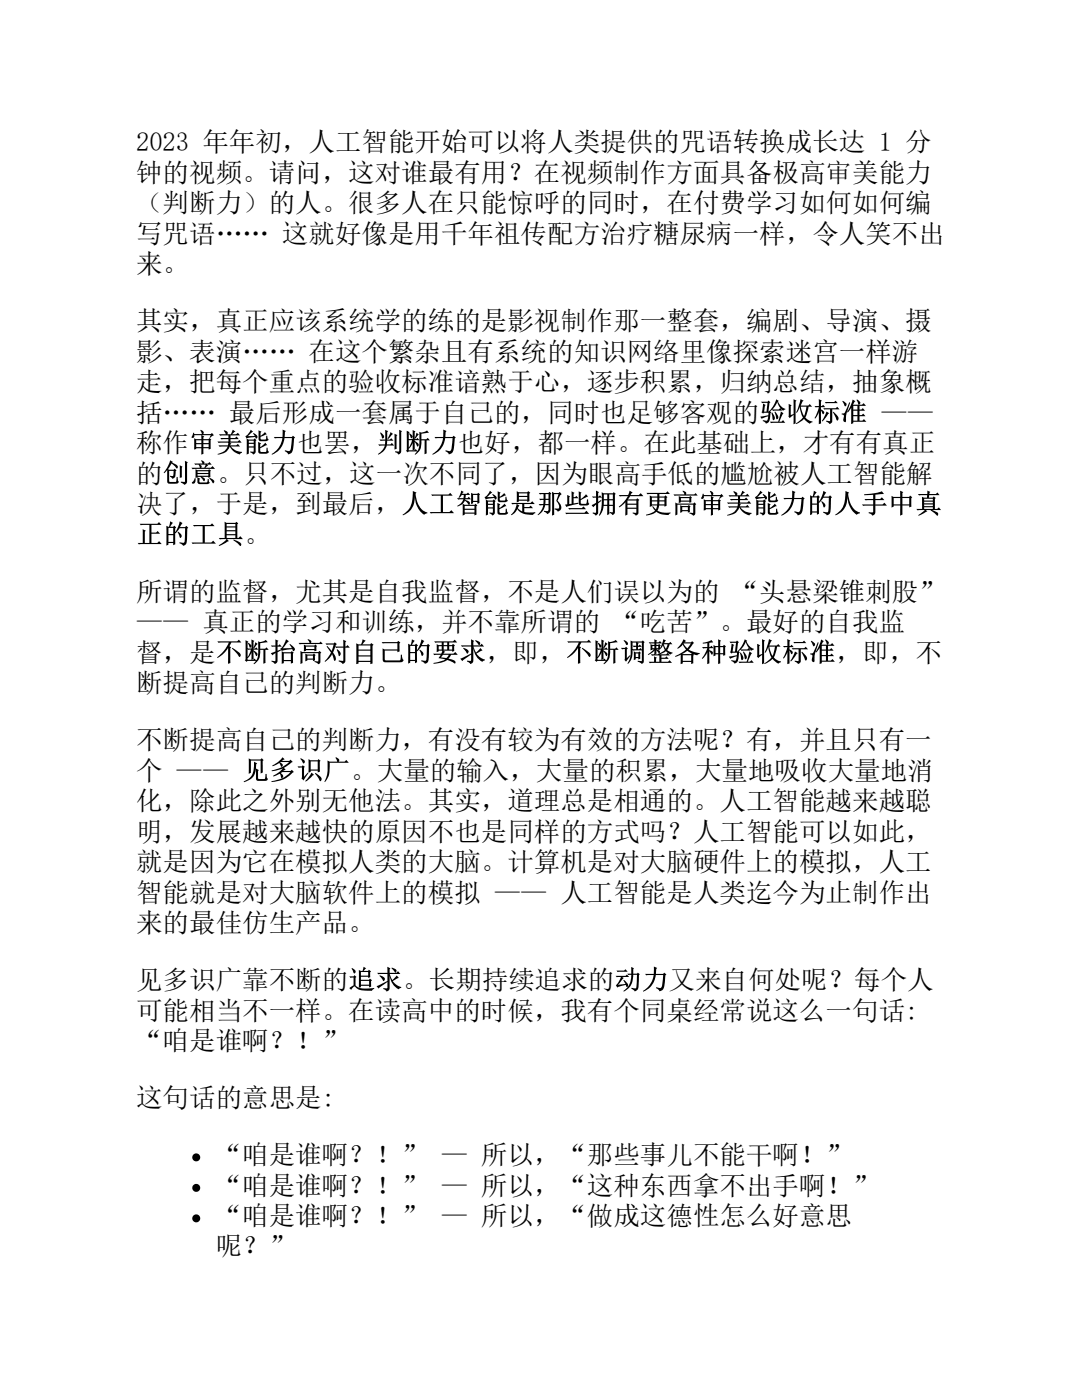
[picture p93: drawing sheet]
<svg xmlns="http://www.w3.org/2000/svg" width="216mm" height="279mm" viewBox="0 0 216 279" stroke-linecap="round" stroke-linejoin="round" font-family="sans-serif">
<defs><g id="words">
<g font-size="5.3">
<text x="27.2" y="30.2">2023 年年初，人工智能开始可以将人类提供的咒语转换成长达 1 分</text>
<text x="27.2" y="36.2">钟的视频。请问，这对谁最有用？在视频制作方面具备极高审美能力</text>
<text x="27.2" y="42.3">（判断力）的人。很多人在只能惊呼的同时，在付费学习如何如何编</text>
<text x="27.2" y="48.4">写咒语…… 这就好像是用千年祖传配方治疗糖尿病一样，令人笑不出</text>
<text x="27.2" y="54.5">来。</text>
<text x="27.2" y="65.9">其实，真正应该系统学的练的是影视制作那一整套，编剧、导演、摄</text>
<text x="27.2" y="72">影、表演…… 在这个繁杂且有系统的知识网络里像探索迷宫一样游</text>
<text x="27.2" y="78.1">走，把每个重点的验收标准谙熟于心，逐步积累，归纳总结，抽象概</text>
<text x="27.2" y="84.1">括…… 最后形成一套属于自己的，同时也足够客观的验收标准 ——</text>
<text x="27.2" y="90.2">称作审美能力也罢，判断力也好，都一样。在此基础上，才有有真正</text>
<text x="27.2" y="96.3">的创意。只不过，这一次不同了，因为眼高手低的尴尬被人工智能解</text>
<text x="27.2" y="102.4">决了，于是，到最后，人工智能是那些拥有更高审美能力的人手中真</text>
<text x="27.2" y="108.5">正的工具。</text>
<text x="27.2" y="119.9">所谓的监督，尤其是自我监督，不是人们误以为的 “头悬梁锥刺股”</text>
<text x="27.2" y="125.9">—— 真正的学习和训练，并不靠所谓的 “吃苦”。最好的自我监</text>
<text x="27.2" y="132">督，是不断抬高对自己的要求，即，不断调整各种验收标准，即，不</text>
<text x="27.2" y="138.1">断提高自己的判断力。</text>
<text x="27.2" y="149.5">不断提高自己的判断力，有没有较为有效的方法呢？有，并且只有一</text>
<text x="27.2" y="155.6">个 —— 见多识广。大量的输入，大量的积累，大量地吸收大量地消</text>
<text x="27.2" y="161.7">化，除此之外别无他法。其实，道理总是相通的。人工智能越来越聪</text>
<text x="27.2" y="167.7">明，发展越来越快的原因不也是同样的方式吗？人工智能可以如此，</text>
<text x="27.2" y="173.8">就是因为它在模拟人类的大脑。计算机是对大脑硬件上的模拟，人工</text>
<text x="27.2" y="179.9">智能就是对大脑软件上的模拟 —— 人工智能是人类迄今为止制作出</text>
<text x="27.2" y="186">来的最佳仿生产品。</text>
<text x="27.2" y="197.4">见多识广靠不断的追求。长期持续追求的动力又来自何处呢？每个人</text>
<text x="27.2" y="203.5">可能相当不一样。在读高中的时候，我有个同桌经常说这么一句话:</text>
<text x="27.2" y="209.5">“咱是谁啊？！”</text>
<text x="27.2" y="220.9">这句话的意思是:</text>
<text x="43" y="232.3">“咱是谁啊？！” — 所以，“那些事儿不能干啊！”</text>
<text x="43" y="238.4">“咱是谁啊？！” — 所以，“这种东西拿不出手啊！”</text>
<text x="43" y="244.5">“咱是谁啊？！” — 所以，“做成这德性怎么好意思</text>
<text x="43" y="250.6">呢？”</text>
</g>
</g></defs>
<g fill="#000">
<circle cx="39.2" cy="231" r=".79"/>
<circle cx="39.2" cy="237.1" r=".79"/>
<circle cx="39.2" cy="243.2" r=".79"/>
</g>
<use href="#words"/>
</svg>
